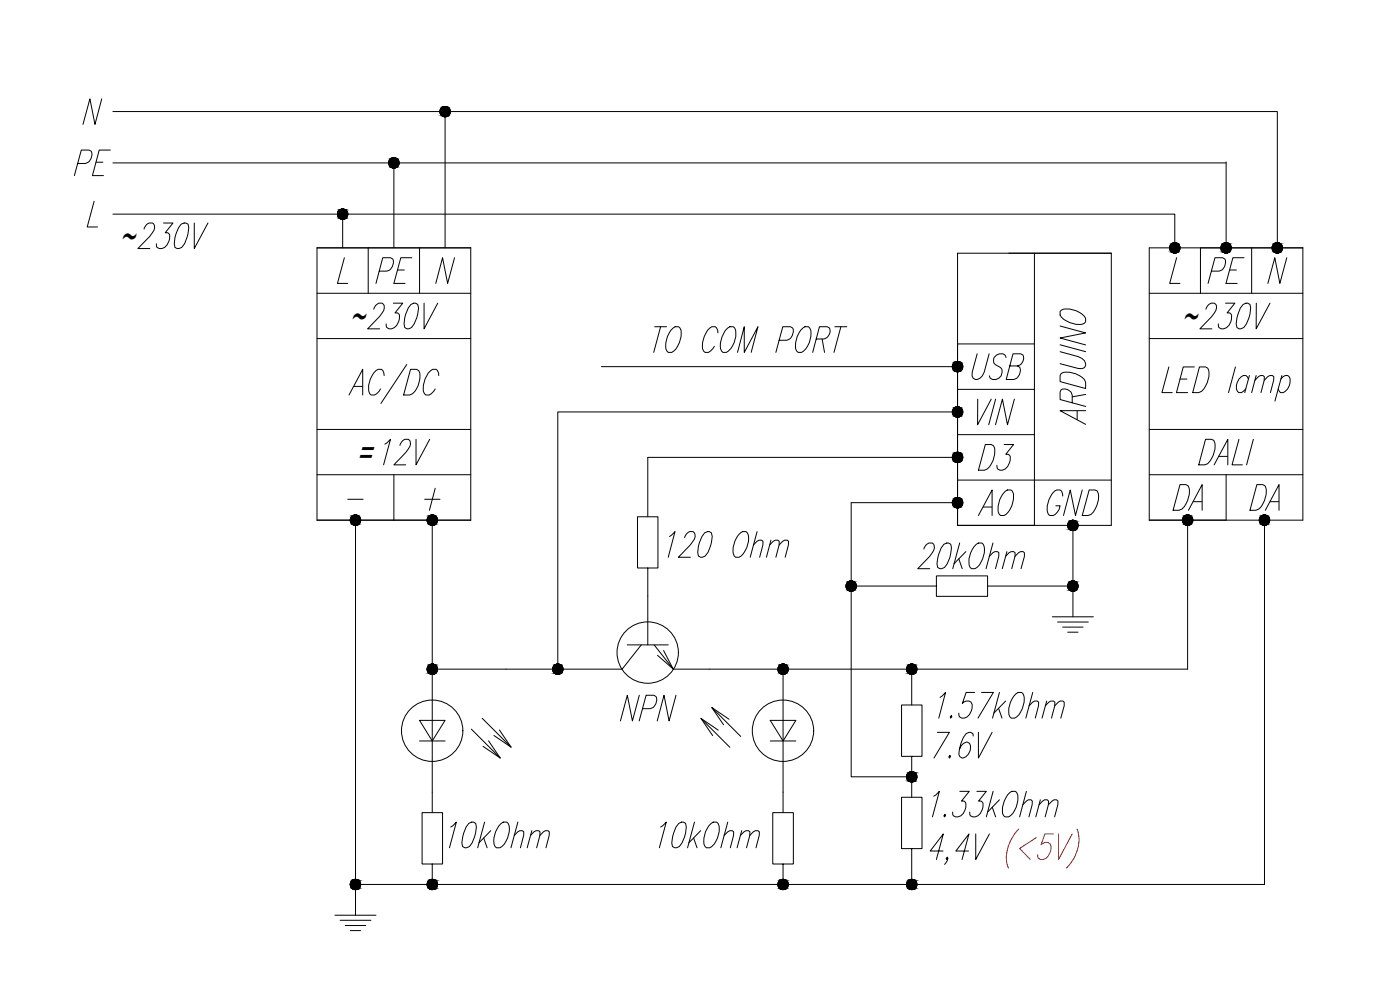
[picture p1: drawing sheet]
<svg xmlns="http://www.w3.org/2000/svg" width="420mm" height="297mm" viewBox="0 0 420 297" stroke-linecap="round" stroke-linejoin="round" font-family="sans-serif">
<defs><g id="words">
<g font-size="12.3">
<text x="21.5" y="53.6">PE</text>
<text x="40.6" y="75.5">230V</text>
<text x="111.8" y="86.1">PE</text>
<text x="361.6" y="86.1">PE</text>
<text x="109.4" y="99.5">230V</text>
<text x="359.1" y="99.5">230V</text>
<text x="195.4" y="106.5">TO COM PORT</text>
<text x="290.7" y="114.7">USB</text>
<text x="327" y="128.1" transform="rotate(-90 327 128.1)">ARDUINO</text>
<text x="114.3" y="140.4">12V</text>
<text x="358.8" y="140.4">DALI</text>
<text x="292.8" y="155.6">AO</text>
<text x="313.3" y="155.6">GND</text>
<text x="351" y="154.2">DA</text>
<text x="374.3" y="154.2">DA</text>
<text x="274.5" y="171.4">20kOhm</text>
<text x="185.2" y="217.3">NPN</text>
<text x="280.8" y="216.3">1.57kOhm</text>
<text x="279.4" y="228.2">7.6V</text>
<text x="134.1" y="255.4">10kOhm</text>
<text x="196.8" y="255.4">10kOhm</text>
</g>
<g font-size="11.9">
<text x="292.8" y="141.8">D3</text>
<text x="199.7" y="167.9">120 Ohm</text>
<text x="279" y="245.9">1.33kOhm</text>
</g>
<g font-size="11.1">
<text x="35.8" y="74.6">~</text>
<text x="104.7" y="98.7">~</text>
<text x="354.5" y="98.7">~</text>
<text x="107" y="139.5">=</text>
</g>
</g></defs>
<g fill="none" stroke="#000" stroke-width=".3">
<path d="M30.5 29.7l-2 7.6-1.5-7.6-2.1 7.6M33.9 33.5h349.4v40.9M133.6 33.5v40.9M33.9 48.9h334.1M118.2 48.9v25.5M368 48.6v25.8M28.3 60.4l-2.1 7.7h3.1M33.9 64.2h318.7v10.2M95.1 74.4h15.4v13.6M95.1 74.4h46.2v81.7h-46.2zM102.8 64.2v10.2M103.3 77.3l-2 7.7h3.1"/>
<path d="M136.4 77.3l-2.1 7.7-1.5-7.7-2 7.7M287.4 76h46.1v81.6h-46.1zM302.7 76h30.8M310.4 76v81.6M353.1 77.3l-2.1 7.7h3.1M360.3 74.4h30.7v81.7h-46.1v-81.7h15.4v13.6M386.2 77.3l-2.1 7.7-1.5-7.7-2.1 7.7M95.1 88h46.2M344.9 88h46.1M95.1 101.6h46.2M104.7 118.5l4.2-7.7v7.7M106.2 115.9h2.6"/>
<path d="M115.3 112.7l-.4-1.5a1.74 1.74 0 0 0-2.7 .7 6.3 6.3 0 0 0-1.2 6.2 1.78 1.78 0 0 0 2.8-.7l.4-.7M122.1 109.4l-7.8 11.7M123.2 110.8h1.8a2.28 2.28 0 0 1 1 2.9 5.8 5.8 0 0 1-3 4.8h-1.9zM131.7 112.7l-.1-.8-.7-1.1a2.65 2.65 0 0 0-2.8 1.9 6 6 0 0 0-.7 5.4l.4 .4a2.76 2.76 0 0 0 2.8-1.8M180.5 110h106.9M293.4 119.7v7.8l4.1-7.8M298.8 119.7l-2.1 7.8M304.4 119.7l-2 7.8-1.6-7.8-2 7.8M310.4 103.2h-23v13.6h23M344.9 101.6h46.1M350.8 110.1l-2.1 7.7h3.1M354.1 113.7h2.1"/>
<path d="M358.5 110.1h-3.4l-2 7.7h3.3M360 110.1h1.8a2.4 2.4 0 0 1 1 2.9 8.1 8.1 0 0 1-2.2 4.4l-.9 .4h-1.8zM370.8 110.1l-2.1 7.7M374.7 113.7l-.8-1a2.82 2.82 0 0 0-2.8 2.9v1.1l.7 1.1h.7l1.4-1.1M375 112.7l-1.4 5.1M376.6 114.1l1.7-1.4h.7l.4 .3v1.1l-1 3.7M377 112.7l-1.4 5.1M379.4 114.1l1.1-1.1 .6-.3h.8l.4 .3-.1 1.1-.9 3.7M384.4 113.7l1.3-1h.8a2.27 2.27 0 0 1 .5 2.9 2.7 2.7 0 0 1-2.7 2.2l-.7-1.1M384.7 112.7l-2.1 7.6M95.1 128.8h46.2M287.4 123.6h-120v77.2"/>
<path d="M287.4 137.2h-93v17.9M287.4 130.4h23M344.9 128.8h46.1M95.1 142.4h46.2M104.4 149.8h4.6M106.7 156.1v118.5M118.2 142.4v13.7M127.4 149.8h4.7M129.7 156.1v87.7M130.6 146.5l-1.7 6.6M287.4 150.8h-31.9v82.3h18.1M287.4 144h46.1"/>
<path d="M322 157.6v27.5M344.9 142.4h46.1M356.4 156.1v44.7h-154.3M368 142.4v13.7M379.5 156.1v109.3h-272.8M194.4 170.4h3.1v-15.3h-6.2v15.3h3.1v23.1M255.5 175.8h25.5M281 172.8h15.4v6.1h-15.4zM296.4 175.8h25.6M188.2 193.5h12.3M192.5 193.5l-5.8 7.3h-57M196.3 193.5l5.7 7.2"/>
<path d="M199.2 195.2l2.8 5.5-4.7-4.1M315.8 185.1h12.3M317.4 186.6h9.2M318.9 188.2h6.1M320.4 189.7h3.1M125.9 216.1h7.7l-3.9 6.2zM141.4 218.8l8.7 8.6M144.7 215.5l8.7 8.7M149.9 219l3.5 5.2-5.2-3.5M210.4 215.5l8.6 8.7M213.6 212.3l8.7 8.7M215.5 219.1l-5.1-3.6 3.5 5.2"/>
<path d="M218.8 215.8l-5.2-3.5 3.5 5.2M231.2 216.1h7.7l-3.9 6.2zM235 200.8v43M273.6 200.8v10.7M125.9 222.3h7.7M146.6 222.3l3.5 5.1-5.1-3.5M231.2 222.3h7.7M273.6 226.9h3.1v-15.4h-6.1v15.4h3v6.2M273.6 233.1v6.1M129.7 259.2h3.1v-15.4h-6.1v15.4h3v6.2M235 259.2h3.1v-15.4h-6.2v15.4h3.1v6.2M273.6 254.6h3.1v-15.4h-6.1v15.4h3v10.8"/>
<path d="M283 255.3h-3.8l3.9-5.1-2.1 7.7M284.5 257.5l-.4 .4-.2-.4 .4-.3a2.11 2.11 0 0 1-.8 2.2M290.7 255.3h-3.8l3.9-5.1-2.1 7.7M292.8 250.2v7.7l4.1-7.7M100.5 274.6h12.3M102.1 276.1h9.2M103.6 277.7h6.1M105.1 279.2h3.1"/>
<circle cx="133.6" cy="33.5" r="1.55"/>
<circle cx="118.2" cy="48.9" r="1.55"/>
<circle cx="102.8" cy="64.3" r="1.55"/>
<circle cx="352.5" cy="74.4" r="1.55"/>
<circle cx="383.3" cy="74.4" r="1.55"/>
<circle cx="287.4" cy="110" r="1.55"/>
<circle cx="287.4" cy="137.3" r="1.55"/>
<circle cx="287.4" cy="123.6" r="1.55"/>
<circle cx="106.7" cy="156.1" r="1.55"/>
<circle cx="129.7" cy="156.1" r="1.55"/>
<circle cx="287.4" cy="150.8" r="1.55"/>
<circle cx="255.4" cy="175.9" r="1.55"/>
<circle cx="322" cy="175.9" r="1.55"/>
<circle cx="194.4" cy="195.8" r="9.2"/>
<circle cx="129.7" cy="219.3" r="9.2"/>
<circle cx="129.7" cy="200.8" r="1.55"/>
<circle cx="167.4" cy="200.8" r="1.55"/>
<circle cx="235" cy="219.3" r="9.2"/>
<circle cx="235" cy="200.8" r="1.55"/>
<circle cx="273.6" cy="200.8" r="1.55"/>
<circle cx="273.6" cy="233.1" r="1.55"/>
<circle cx="106.7" cy="265.4" r="1.55"/>
<circle cx="129.7" cy="265.4" r="1.55"/>
<circle cx="235" cy="265.4" r="1.55"/>
<circle cx="273.6" cy="265.4" r="1.55"/>
</g>
<g fill="#000" stroke="#000" stroke-width=".3">
<path d="M133.2 35h.8zM133.4 31.9h.3zM117.9 50.4h.7zM118 47.4h.4zM102.5 65.7h.7zM102.6 62.7h.4zM352.2 75.9h.7zM352.4 72.8h.3zM383 75.9h.7zM383.1 72.8h.4zM287 138.7h.8zM287 125.1h.8z"/>
<path d="M287.2 135.7h.3zM287.2 122.1h.3zM106.4 157.6h.6zM106.4 154.5h.5zM129.4 157.6h.7zM129.5 154.5h.4zM287 152.3h.8zM287.2 149.3h.3zM255.1 177.4h.7zM255.2 174.3h.4zM321.7 177.4h.6zM321.7 174.3h.5z"/>
<path d="M129.5 199.2h.4zM167.2 199.2h.4zM234.8 199.2h.4zM273.4 199.2h.4zM129.4 202.3h.7zM167.1 202.3h.7zM234.7 202.3h.7zM273.3 202.3h.7zM273.3 234.6h.7zM273.4 231.5h.4zM106.4 266.9h.6zM106.4 263.8h.5z"/>
<path d="M129.4 266.9h.7zM129.5 263.8h.4zM234.7 266.9h.7zM234.8 263.8h.4zM273.3 266.9h.7zM273.4 263.8h.4z"/>
<path d="M133.2 35h.5zM133.4 35h.3z"/>
<path d="M133.4 31.9l.6 .1zM133.2 32h.8z"/>
<path d="M133.2 32h.9zM133.1 32h1z"/>
<path d="M133.1 32l1.1 .1zM133 32.1h1.2z"/>
<path d="M133.1 35h1zM133.1 35h.9z"/>
<path d="M133 32.1l1.3 .1zM132.8 32.2h1.5z"/>
<path d="M133 34.9h1.2zM133 34.9l1.1 .1z"/>
<path d="M132.8 32.2h1.7zM132.8 32.2h1.7z"/>
<path d="M132.8 34.8h1.5zM132.8 34.8l1.4 .1z"/>
<path d="M132.7 32.2l1.9 .1zM132.6 32.3h2z"/>
<path d="M132.7 34.7h1.8zM132.7 34.7l1.6 .1z"/>
<path d="M132.6 32.3l2.1 .1zM132.5 32.4h2.2z"/>
<path d="M132.6 34.7h2zM132.6 34.7h1.9z"/>
<path d="M132.5 32.4l2.3 .1zM132.5 32.4l2.3 .1h-2.4z"/>
<path d="M132.5 34.5h2.2zM132.5 34.5l2.1 .2z"/>
<path d="M132.4 32.5l2.5 .2zM132.4 32.5l2.5 .2h-2.6z"/>
<path d="M132.4 34.4h2.4zM132.4 34.4l2.3 .1z"/>
<path d="M132.3 32.7l2.6 .1zM132.3 32.7l2.6 .1h-2.7z"/>
<path d="M132.3 34.3h2.6zM132.3 34.3l2.5 .1z"/>
<path d="M132.2 32.8l2.8 .1zM132.2 32.8l2.8 .1z"/>
<path d="M132.2 34.2h2.7zM132.2 34.2l2.7 .1z"/>
<path d="M132.2 32.9l2.9 .1zM132.2 32.9l2.9 .1h-3z"/>
<path d="M132.2 34.1h2.8zM132.2 34.1l2.7 .1z"/>
<path d="M132.1 33l3 .2zM132.1 33l3 .2z"/>
<path d="M132.1 33.9h3zM132.1 33.9l2.9 .2z"/>
<path d="M132.1 33.2l3 .1v-.1zM132.1 33.2l3 .1h-3z"/>
<path d="M132.1 33.3l3 .2zM132.1 33.3l3 .2z"/>
<path d="M132.1 33.6l3 .2zM132.1 33.6l3 .2z"/>
<path d="M132.1 33.8l3 .1v-.1zM132.1 33.8l3 .1h-3z"/>
<path d="M132.1 33.5l3 .1v-.1zM132.1 33.5l3 .1h-3z"/>
<path d="M117.9 50.4h.5zM118 50.4h.4z"/>
<path d="M118 47.4h.6zM117.9 47.4h.7z"/>
<path d="M117.9 47.4h.8zM117.7 47.4h1z"/>
<path d="M117.7 47.4l1.1 .1zM117.6 47.5h1.2z"/>
<path d="M117.7 50.3h1zM117.7 50.3l.9 .1z"/>
<path d="M117.6 47.5h1.4zM117.4 47.5h1.6z"/>
<path d="M117.6 50.3h1.2zM117.6 50.3h1.1z"/>
<path d="M117.4 47.5l1.7 .1zM117.3 47.6h1.8z"/>
<path d="M117.4 50.2h1.6zM117.4 50.2l1.4 .1z"/>
<path d="M117.3 47.6l1.9 .1zM117.2 47.7h2z"/>
<path d="M117.3 50.1h1.8zM117.3 50.1l1.7 .1z"/>
<path d="M117.2 47.7l2.1 .1zM117.2 47.7l2.1 .1h-2.2z"/>
<path d="M117.2 50h2zM117.2 50l1.9 .1z"/>
<path d="M117.1 47.8l2.3 .1zM117 47.9h2.4z"/>
<path d="M117.1 49.9h2.2zM117.1 49.9l2.1 .1z"/>
<path d="M117 47.9l2.5 .1zM117 47.9l2.5 .1z"/>
<path d="M117 49.8h2.4zM117 49.8l2.3 .1z"/>
<path d="M116.9 48l2.7 .2zM116.9 48l2.7 .2h-2.7z"/>
<path d="M116.9 49.7h2.6zM116.9 49.7l2.5 .1z"/>
<path d="M116.9 48.2l2.7 .1zM116.9 48.2l2.7 .1h-2.8z"/>
<path d="M116.9 49.6h2.7zM116.9 49.6l2.6 .1z"/>
<path d="M116.8 48.3l2.9 .1zM116.8 48.3l2.9 .1z"/>
<path d="M116.8 49.4h2.8zM116.8 49.4l2.8 .2z"/>
<path d="M116.7 48.4l3 .2v-.2zM116.7 48.4l3 .2h-3z"/>
<path d="M116.7 49.3h3zM116.7 49.3l2.9 .1z"/>
<path d="M116.7 48.6l3 .1zM116.7 48.6l3 .1z"/>
<path d="M116.7 48.7l3 .2v-.2zM116.7 48.7l3 .2h-3z"/>
<path d="M116.7 48.9l3 .1zM116.7 48.9l3 .1z"/>
<path d="M116.7 49l3 .2v-.2zM116.7 49l3 .2h-3z"/>
<path d="M116.7 49.2h3zM116.7 49.2l3 .1z"/>
<path d="M102.5 65.7l.5 .1zM102.6 65.8h.4z"/>
<path d="M102.6 62.7l.6 .1zM102.5 62.8h.7z"/>
<path d="M102.5 62.8h.8zM102.3 62.8h1z"/>
<path d="M102.3 62.8l1.2 .1zM102.2 62.9h1.3z"/>
<path d="M102.3 65.7h1zM102.3 65.7h.9z"/>
<path d="M102.2 62.9h1.4zM102.1 62.9h1.5z"/>
<path d="M102.2 65.6h1.3zM102.2 65.6l1.1 .1z"/>
<path d="M102.1 62.9l1.6 .1zM102 63h1.7z"/>
<path d="M102.1 65.6h1.5zM102.1 65.6h1.4z"/>
<path d="M102 63l1.8 .1zM101.8 63.1h2z"/>
<path d="M102 65.5h1.7zM102 65.5l1.6 .1z"/>
<path d="M101.8 63.1l2.1 .1zM101.8 63.1l2.1 .1h-2.2z"/>
<path d="M101.8 65.4h2zM101.8 65.4l1.9 .1z"/>
<path d="M101.7 63.2l2.3 .1zM101.6 63.3h2.4z"/>
<path d="M101.7 65.3h2.2zM101.7 65.3l2.1 .1z"/>
<path d="M101.6 63.3l2.5 .1zM101.6 63.3l2.5 .1h-2.6z"/>
<path d="M101.6 65.2h2.4zM101.6 65.2l2.3 .1z"/>
<path d="M101.5 63.4l2.7 .1zM101.5 63.4l2.7 .1h-2.8z"/>
<path d="M101.5 65.1h2.6zM101.5 65.1l2.5 .1z"/>
<path d="M101.4 63.5l2.9 .2zM101.4 63.5l2.9 .2z"/>
<path d="M101.4 65h2.8zM101.4 65l2.7 .1z"/>
<path d="M101.4 63.7l2.9 .1v-.1zM101.4 63.7l2.9 .1h-2.9z"/>
<path d="M101.4 63.8l2.9 .2zM101.4 63.8l2.9 .2z"/>
<path d="M101.4 64.7l2.9 .1zM101.4 64.7l2.9 .1z"/>
<path d="M101.4 64.8l2.8 .2 .1-.2zM101.4 64.8l2.8 .2h-2.8z"/>
<path d="M101.3 64l3.1 .1zM101.3 64l3.1 .1z"/>
<path d="M101.3 64.5h3zM101.3 64.5l3 .2z"/>
<path d="M101.3 64.1l3.1 .1v-.1zM101.3 64.1l3.1 .1h-3.1z"/>
<path d="M101.3 64.2l3.1 .2zM101.3 64.2l3.1 .2z"/>
<path d="M101.3 64.4l3 .1 .1-.1zM101.3 64.4l3 .1h-3z"/>
<path d="M352.2 75.9h.5zM352.4 75.9h.3z"/>
<path d="M352.4 72.8l.5 .1zM352.2 72.9h.7z"/>
<path d="M352.2 72.9h.9zM352.1 72.9h1z"/>
<path d="M352.1 72.9l1.1 .1zM352 73h1.2z"/>
<path d="M352.1 75.8h1zM352.1 75.8l.8 .1z"/>
<path d="M352 73l1.3 .1zM351.8 73.1h1.5z"/>
<path d="M352 75.8h1.2zM352 75.8h1.1z"/>
<path d="M351.8 73.1h1.7zM351.8 73.1h1.7z"/>
<path d="M351.8 75.7h1.5zM351.8 75.7l1.4 .1z"/>
<path d="M351.7 73.1l1.9 .1zM351.6 73.2h2z"/>
<path d="M351.7 75.6h1.8zM351.7 75.6l1.6 .1z"/>
<path d="M351.6 73.2l2.1 .1zM351.5 73.3h2.2z"/>
<path d="M351.6 75.6h2zM351.6 75.6h1.9z"/>
<path d="M351.5 73.3l2.3 .1zM351.5 73.3l2.3 .1h-2.4z"/>
<path d="M351.5 75.4h2.2zM351.5 75.4l2.1 .2z"/>
<path d="M351.4 73.4l2.5 .2zM351.4 73.4l2.5 .2h-2.6z"/>
<path d="M351.4 75.3h2.4zM351.4 75.3l2.3 .1z"/>
<path d="M351.3 73.6l2.6 .1zM351.3 73.6l2.6 .1h-2.7z"/>
<path d="M351.3 75.2h2.6zM351.3 75.2l2.5 .1z"/>
<path d="M351.2 73.7l2.8 .1zM351.2 73.7l2.8 .1z"/>
<path d="M351.2 75.1h2.7zM351.2 75.1l2.7 .1z"/>
<path d="M351.2 73.8l2.8 .1zM351.2 73.8l2.8 .1h-2.9z"/>
<path d="M351.2 75h2.8zM351.2 75l2.7 .1z"/>
<path d="M351.1 73.9l3 .2zM351.1 73.9l3 .2z"/>
<path d="M351.1 74.8h2.9zM351.1 74.8l2.9 .2z"/>
<path d="M351.1 74.1l3 .1v-.1zM351.1 74.1l3 .1h-3.1z"/>
<path d="M351 74.2l3.1 .2zM351 74.2l3.1 .2z"/>
<path d="M351 74.5l3.1 .2zM351 74.5l3.1 .2z"/>
<path d="M351.1 74.7l2.9 .1 .1-.1zM351.1 74.7l2.9 .1h-2.9z"/>
<path d="M351 74.4l3.1 .1v-.1zM351 74.4l3.1 .1h-3.1z"/>
<path d="M383 75.9h.5zM383.1 75.9h.4z"/>
<path d="M383.1 72.8l.6 .1zM383 72.9h.7z"/>
<path d="M383 72.9h.8zM382.8 72.9h1z"/>
<path d="M382.8 72.9l1.2 .1zM382.7 73h1.3z"/>
<path d="M382.8 75.8h1zM382.8 75.8l.9 .1z"/>
<path d="M382.7 73l1.4 .1zM382.6 73.1h1.5z"/>
<path d="M382.7 75.8h1.3zM382.7 75.8h1.1z"/>
<path d="M382.6 73.1h1.6zM382.5 73.1h1.7z"/>
<path d="M382.6 75.7h1.5zM382.6 75.7l1.4 .1z"/>
<path d="M382.5 73.1l1.8 .1zM382.3 73.2h2z"/>
<path d="M382.5 75.6h1.7zM382.5 75.6l1.6 .1z"/>
<path d="M382.3 73.2l2.1 .1zM382.3 73.2l2.1 .1z"/>
<path d="M382.3 75.6h2zM382.3 75.6h1.9z"/>
<path d="M382.2 73.3l2.3 .1zM382.1 73.4h2.4z"/>
<path d="M382.2 75.4h2.2zM382.2 75.4l2.1 .2z"/>
<path d="M382.1 73.4l2.5 .2zM382.1 73.4l2.5 .2h-2.6z"/>
<path d="M382.1 75.3h2.4zM382.1 75.3l2.3 .1z"/>
<path d="M382 73.6l2.7 .1zM382 73.6l2.7 .1z"/>
<path d="M382 75.2h2.6zM382 75.2l2.5 .1z"/>
<path d="M382 73.7l2.8 .1zM382 73.7l2.8 .1h-2.9z"/>
<path d="M382 75.1h2.7zM382 75.1l2.6 .1z"/>
<path d="M381.9 73.8l2.9 .1zM381.9 73.8l2.9 .1z"/>
<path d="M381.9 75h2.9zM381.9 75l2.8 .1z"/>
<path d="M381.9 73.9l3 .2zM381.9 73.9l3 .2z"/>
<path d="M381.9 74.8h2.9zM381.9 74.8l2.9 .2z"/>
<path d="M381.8 74.1l3.1 .1v-.1zM381.8 74.1l3.1 .1h-3.1z"/>
<path d="M381.8 74.2l3.1 .2zM381.8 74.2l3.1 .2z"/>
<path d="M381.8 74.4l3.1 .1v-.1zM381.8 74.4l3.1 .1h-3.1z"/>
<path d="M381.8 74.5l3.1 .2zM381.8 74.5l3.1 .2z"/>
<path d="M381.8 74.7l3 .1 .1-.1zM381.8 74.7l3 .1h-2.9z"/>
<path d="M286.5 108.7l1.9 .1zM286.4 108.8h2z"/>
<path d="M286.4 108.8l2.1 .2zM286.4 108.8l2.1 .2h-2.2z"/>
<path d="M286.4 111.2h2zM286.4 111.2h1.9z"/>
<path d="M286.3 109h2.3zM286.3 109h2.3z"/>
<path d="M286.3 111.1h2.2zM286.3 111.1l2.1 .1z"/>
<path d="M286.2 109l2.5 .2zM286.2 109l2.5 .2h-2.6z"/>
<path d="M286.2 110.9h2.4zM286.2 110.9l2.3 .2z"/>
<path d="M286.1 109.2l2.6 .1zM286.1 109.2l2.6 .1h-2.7z"/>
<path d="M286.1 110.8h2.6zM286.1 110.8l2.5 .1z"/>
<path d="M286 109.3l2.8 .1zM286 109.3l2.8 .1z"/>
<path d="M286 110.7h2.7zM286 110.7l2.7 .1z"/>
<path d="M286 109.4l2.9 .2-.1-.2zM286 109.4l2.9 .2h-3z"/>
<path d="M286 110.6h2.8zM286 110.6l2.7 .1z"/>
<path d="M285.9 109.6l3 .1zM285.9 109.6l3 .1z"/>
<path d="M285.9 110.4h3zM285.9 110.4l2.9 .2z"/>
<path d="M285.9 109.7l3 .1zM285.9 109.7l3 .1z"/>
<path d="M285.8 109.8l3.1 .2v-.2zM285.8 109.8l3.1 .2h-3.1z"/>
<path d="M285.8 110.1l3.1 .2v-.2zM285.8 110.1l3.1 .2h-3z"/>
<path d="M285.9 110.3h3zM285.9 110.3l3 .1z"/>
<path d="M285.8 110h3.1zM285.8 110l3.1 .1z"/>
<path d="M287 138.7l.5 .1zM287.2 138.8h.3z"/>
<path d="M287 125.1h.5zM287.2 125.1h.3z"/>
<path d="M287.2 135.7h.6zM287 135.7h.8z"/>
<path d="M287.2 122.1h.6zM287 122.1h.8z"/>
<path d="M287 135.7l.9 .1zM286.9 135.8h1z"/>
<path d="M287 122.1l.9 .1zM286.9 122.2h1z"/>
<path d="M286.9 135.8h1.1zM286.7 135.8h1.3z"/>
<path d="M286.9 138.7h1zM286.9 138.7h.9z"/>
<path d="M286.9 122.2h1.1zM286.7 122.2h1.3z"/>
<path d="M286.9 125.1h1zM286.9 125.1h.9z"/>
<path d="M286.7 135.8l1.4 .1zM286.6 135.9h1.5z"/>
<path d="M286.7 138.6h1.3zM286.7 138.6l1.2 .1z"/>
<path d="M286.7 122.2l1.4 .1zM286.6 122.3h1.5z"/>
<path d="M286.7 125h1.3zM286.7 125l1.2 .1z"/>
<path d="M286.6 135.9l1.7 .1zM286.5 136h1.8z"/>
<path d="M286.6 138.5h1.5zM286.6 138.5l1.4 .1z"/>
<path d="M286.6 122.3l1.7 .1zM286.5 122.4h1.8z"/>
<path d="M286.6 125h1.5zM286.6 125h1.4z"/>
<path d="M286.5 136h1.9zM286.4 136h2z"/>
<path d="M286.5 138.5h1.8zM286.5 138.5h1.6z"/>
<path d="M286.5 122.4l1.9 .1zM286.4 122.5h2z"/>
<path d="M286.5 124.9h1.8zM286.5 124.9l1.6 .1z"/>
<path d="M286.4 136l2.1 .2zM286.4 136l2.1 .2h-2.2z"/>
<path d="M286.4 138.4h2zM286.4 138.4l1.9 .1z"/>
<path d="M286.4 122.5h2.1zM286.4 122.5h2.1z"/>
<path d="M286.4 124.8h2zM286.4 124.8l1.9 .1z"/>
<path d="M286.3 136.2l2.3 .1zM286.3 136.2l2.3 .1z"/>
<path d="M286.3 138.3h2.2zM286.3 138.3l2.1 .1z"/>
<path d="M286.3 122.5l2.3 .2zM286.3 122.5l2.3 .2h-2.4z"/>
<path d="M286.3 124.7h2.2zM286.3 124.7l2.1 .1z"/>
<path d="M286.2 136.3l2.5 .1zM286.2 136.3l2.5 .1h-2.6z"/>
<path d="M286.2 138.2h2.4zM286.2 138.2l2.3 .1z"/>
<path d="M286.2 122.7l2.5 .1zM286.2 122.7l2.5 .1h-2.6z"/>
<path d="M286.2 124.6h2.4zM286.2 124.6l2.3 .1z"/>
<path d="M286.1 136.4l2.6 .1zM286.1 136.4l2.6 .1h-2.7z"/>
<path d="M286.1 138.1h2.6zM286.1 138.1l2.5 .1z"/>
<path d="M286.1 122.8l2.6 .1zM286.1 122.8l2.6 .1h-2.7z"/>
<path d="M286.1 124.4h2.6zM286.1 124.4l2.5 .2z"/>
<path d="M286 136.5l2.8 .1zM286 136.5l2.8 .1z"/>
<path d="M286 138h2.7zM286 138l2.7 .1z"/>
<path d="M286 122.9l2.8 .1zM286 122.9l2.8 .1z"/>
<path d="M286 124.3h2.7zM286 124.3l2.7 .1z"/>
<path d="M286 136.6l2.9 .2-.1-.2zM286 136.6l2.9 .2h-3z"/>
<path d="M286 137.8l2.7 .2 .1-.2zM286 137.8l2.7 .2h-2.7z"/>
<path d="M286 123l2.9 .2zM286 123l2.9 .2h-3z"/>
<path d="M286 124.2h2.8zM286 124.2l2.7 .1z"/>
<path d="M285.9 136.8l3 .1zM285.9 136.8l3 .1z"/>
<path d="M285.9 137.7h3zM285.9 137.7l2.9 .1z"/>
<path d="M285.9 123.2l3 .1zM285.9 123.2l3 .1z"/>
<path d="M285.9 124.1h3zM285.9 124.1l2.9 .1z"/>
<path d="M285.9 136.9l3 .2zM285.9 136.9l3 .2z"/>
<path d="M285.8 137.1l3.1 .1v-.1zM285.8 137.1l3.1 .1h-3.1z"/>
<path d="M285.8 137.4l3.1 .1v-.1zM285.8 137.4l3.1 .1h-3z"/>
<path d="M285.9 137.5h3zM285.9 137.5l3 .2z"/>
<path d="M285.9 123.3l3 .2v-.2zM285.9 123.3l3 .2h-3.1z"/>
<path d="M285.8 123.5l3.1 .1zM285.8 123.5l3.1 .1z"/>
<path d="M285.8 123.8l3.1 .1zM285.8 123.8l3.1 .1z"/>
<path d="M285.9 123.9l3 .2v-.2zM285.9 123.9l3 .2h-3z"/>
<path d="M285.8 137.2h3.1zM285.8 137.2l3.1 .2z"/>
<path d="M285.8 123.6l3.1 .2v-.2zM285.8 123.6l3.1 .2h-3.1z"/>
<path d="M106.4 157.6h.5zM106.4 157.6h.5z"/>
<path d="M106.4 154.5h.6zM106.4 154.5h.6z"/>
<path d="M106.4 154.5l.8 .1zM106.2 154.6h1z"/>
<path d="M106.2 154.6l1.1 .1zM106.1 154.7h1.2z"/>
<path d="M106.2 157.5h1zM106.2 157.5l.8 .1z"/>
<path d="M106.1 154.7h1.3zM105.9 154.7h1.5z"/>
<path d="M106.1 157.5h1.2zM106.1 157.5h1.1z"/>
<path d="M105.9 154.7l1.7 .1zM105.8 154.8h1.8z"/>
<path d="M105.9 157.4h1.5zM105.9 157.4l1.4 .1z"/>
<path d="M105.8 154.8l1.9 .1zM105.7 154.9h2z"/>
<path d="M105.8 157.3h1.8zM105.8 157.3l1.6 .1z"/>
<path d="M105.7 154.9l2.1 .1zM105.7 154.9l2.1 .1h-2.2z"/>
<path d="M105.7 157.2h2zM105.7 157.2l1.9 .1z"/>
<path d="M105.6 155l2.3 .1zM105.5 155.1h2.4z"/>
<path d="M105.6 157.1h2.2zM105.6 157.1l2.1 .1z"/>
<path d="M105.5 155.1l2.5 .1zM105.5 155.1l2.5 .1h-2.6z"/>
<path d="M105.5 157h2.4zM105.5 157l2.3 .1z"/>
<path d="M105.4 155.2l2.6 .1zM105.4 155.2l2.6 .1h-2.7z"/>
<path d="M105.4 156.9h2.6zM105.4 156.9l2.5 .1z"/>
<path d="M105.3 155.3l2.8 .2zM105.3 155.3l2.8 .2z"/>
<path d="M105.3 156.7h2.7zM105.3 156.7l2.7 .2z"/>
<path d="M105.3 155.5l2.8 .1v-.1zM105.3 155.5l2.8 .1h-2.9z"/>
<path d="M105.3 156.6h2.8zM105.3 156.6l2.7 .1z"/>
<path d="M105.2 155.6l3 .2zM105.2 155.6l3 .2z"/>
<path d="M105.2 156.5h2.9zM105.2 156.5l2.9 .1z"/>
<path d="M105.2 155.8l3 .1zM105.2 155.8l3 .1z"/>
<path d="M105.2 156.4h3zM105.2 156.4l2.9 .1z"/>
<path d="M105.1 155.9l3.1 .2v-.2zM105.1 155.9l3.1 .2h-3.1z"/>
<path d="M105.1 156.1l3.1 .1zM105.1 156.1l3.1 .1z"/>
<path d="M105.1 156.2l3.1 .2v-.2zM105.1 156.2l3.1 .2h-3z"/>
<path d="M129.4 157.6h.5zM129.5 157.6h.4z"/>
<path d="M129.5 154.5h.6zM129.4 154.5h.7z"/>
<path d="M129.4 154.5l.8 .1zM129.3 154.6h.9z"/>
<path d="M129.3 154.6l1.1 .1zM129.1 154.7h1.3z"/>
<path d="M129.3 157.5h.9zM129.3 157.5l.8 .1z"/>
<path d="M129.1 154.7h1.4zM129 154.7h1.5z"/>
<path d="M129.1 157.5h1.3zM129.1 157.5h1.1z"/>
<path d="M129 154.7l1.7 .1zM129 154.7l1.7 .1z"/>
<path d="M129 157.4h1.5zM129 157.4l1.4 .1z"/>
<path d="M128.9 154.8l1.8 .1zM128.7 154.9h2z"/>
<path d="M128.9 157.3h1.8zM128.9 157.3l1.6 .1z"/>
<path d="M128.7 154.9l2.2 .1zM128.7 154.9l2.2 .1h-2.3z"/>
<path d="M128.7 157.2h2zM128.7 157.2l2 .1z"/>
<path d="M128.6 155l2.4 .1zM128.6 155l2.4 .1z"/>
<path d="M128.6 157.1h2.3zM128.6 157.1l2.1 .1z"/>
<path d="M128.5 155.1l2.5 .1zM128.5 155.1l2.5 .1h-2.5z"/>
<path d="M128.5 157h2.5zM128.5 157l2.4 .1z"/>
<path d="M128.5 155.2l2.6 .1zM128.5 155.2l2.6 .1h-2.7z"/>
<path d="M128.5 156.9h2.5zM128.5 156.9l2.5 .1z"/>
<path d="M128.4 155.3l2.8 .2zM128.4 155.3l2.8 .2z"/>
<path d="M128.4 156.7h2.7zM128.4 156.7l2.6 .2z"/>
<path d="M128.3 155.5l2.9 .1v-.1zM128.3 155.5l2.9 .1h-2.9z"/>
<path d="M128.3 156.6h2.9zM128.3 156.6l2.8 .1z"/>
<path d="M128.3 155.6l2.9 .2zM128.3 155.6l2.9 .2z"/>
<path d="M128.3 156.5h2.9zM128.3 156.5l2.9 .1z"/>
<path d="M128.2 155.8l3 .1zM128.2 155.8l3 .1z"/>
<path d="M128.2 155.9l3.1 .2-.1-.2zM128.2 155.9l3.1 .2h-3.1z"/>
<path d="M128.2 156.2l3 .2v-.2zM128.2 156.2l3 .2h-3z"/>
<path d="M128.2 156.4h3zM128.2 156.4l3 .1z"/>
<path d="M128.2 156.1h3.1zM128.2 156.1l3 .1z"/>
<path d="M287 152.3h.5zM287.2 152.3h.3z"/>
<path d="M287.2 149.3h.6zM287 149.3h.8z"/>
<path d="M287 149.3l.9 .1zM286.9 149.4h1z"/>
<path d="M286.9 149.4h1.1zM286.7 149.4h1.3z"/>
<path d="M286.9 152.3h1zM286.9 152.3h.9z"/>
<path d="M286.7 149.4l1.4 .1zM286.6 149.5h1.5z"/>
<path d="M286.7 152.3h1.3zM286.7 152.3h1.2z"/>
<path d="M286.6 149.5l1.7 .1zM286.5 149.6h1.8z"/>
<path d="M286.6 152.2h1.5zM286.6 152.2l1.4 .1z"/>
<path d="M286.5 149.6l1.9 .1zM286.4 149.7h2z"/>
<path d="M286.5 152.1h1.8zM286.5 152.1l1.6 .1z"/>
<path d="M286.4 149.7l2.1 .1zM286.4 149.7l2.1 .1z"/>
<path d="M286.4 152h2zM286.4 152l1.9 .1z"/>
<path d="M286.3 149.8l2.3 .1zM286.3 149.8l2.3 .1h-2.4z"/>
<path d="M286.3 151.9h2.2zM286.3 151.9l2.1 .1z"/>
<path d="M286.2 149.9l2.5 .1zM286.2 149.9l2.5 .1h-2.6z"/>
<path d="M286.2 151.8h2.4zM286.2 151.8l2.3 .1z"/>
<path d="M286.1 150l2.6 .1zM286.1 150l2.6 .1h-2.7z"/>
<path d="M286.1 151.7h2.6zM286.1 151.7l2.5 .1z"/>
<path d="M286 150.1l2.8 .2zM286 150.1l2.8 .2z"/>
<path d="M286 151.5h2.7zM286 151.5l2.7 .2z"/>
<path d="M286 150.3l2.9 .1zM286 150.3l2.9 .1h-3z"/>
<path d="M286 151.4h2.8zM286 151.4l2.7 .1z"/>
<path d="M285.9 150.4l3 .2v-.2zM285.9 150.4l3 .2h-3z"/>
<path d="M285.9 151.3h3zM285.9 151.3l2.9 .1z"/>
<path d="M285.9 150.6l3 .1zM285.9 150.6l3 .1z"/>
<path d="M285.8 150.7l3.1 .1zM285.8 150.7l3.1 .1z"/>
<path d="M285.8 151l3.1 .1zM285.8 151l3.1 .1z"/>
<path d="M285.9 151.1l3 .2v-.2zM285.9 151.1l3 .2h-3z"/>
<path d="M285.8 150.8l3.1 .2v-.2zM285.8 150.8l3.1 .2h-3.1z"/>
<path d="M255.1 177.4h.5zM255.2 177.4h.4z"/>
<path d="M255.2 174.3l.6 .1zM255.1 174.4h.7z"/>
<path d="M255.1 174.4h.8zM254.9 174.4h1z"/>
<path d="M254.9 174.4h1.2zM254.8 174.4h1.3z"/>
<path d="M254.9 177.3h1zM254.9 177.3l.9 .1z"/>
<path d="M254.8 174.4l1.4 .1zM254.7 174.5h1.5z"/>
<path d="M254.8 177.2h1.3zM254.8 177.2l1.1 .1z"/>
<path d="M254.7 174.5l1.6 .1zM254.6 174.6h1.7z"/>
<path d="M254.7 177.2h1.5zM254.7 177.2h1.4z"/>
<path d="M254.6 174.6l1.9 .1zM254.4 174.7h2.1z"/>
<path d="M254.6 177.1h1.7zM254.6 177.1l1.6 .1z"/>
<path d="M254.4 174.7l2.2 .1zM254.4 174.7l2.2 .1z"/>
<path d="M254.4 177h2.1zM254.4 177l1.9 .1z"/>
<path d="M254.4 174.8l2.2 .1zM254.4 174.8l2.2 .1h-2.3z"/>
<path d="M254.4 176.9h2.2zM254.4 176.9l2.1 .1z"/>
<path d="M254.3 174.9l2.5 .1zM254.3 174.9l2.5 .1h-2.6z"/>
<path d="M254.3 176.8h2.3zM254.3 176.8l2.3 .1z"/>
<path d="M254.2 175l2.6 .2zM254.2 175l2.6 .2h-2.7z"/>
<path d="M254.2 176.7h2.6zM254.2 176.7l2.4 .1z"/>
<path d="M254.1 175.2l2.8 .1zM254.1 175.2l2.8 .1z"/>
<path d="M254.1 176.6h2.7zM254.1 176.6l2.7 .1z"/>
<path d="M254.1 175.3l2.8 .1zM254.1 175.3l2.8 .1h-2.9z"/>
<path d="M254.1 176.4h2.8zM254.1 176.4l2.7 .2z"/>
<path d="M254 175.4l3 .1zM254 175.4l3 .1z"/>
<path d="M254 176.3h2.9zM254 176.3l2.9 .1z"/>
<path d="M254 175.5l3 .2v-.2zM254 175.5l3 .2h-3.1z"/>
<path d="M253.9 175.7l3.1 .1zM253.9 175.7l3.1 .1z"/>
<path d="M253.9 175.8l3.1 .2v-.2zM253.9 175.8l3.1 .2h-3.1z"/>
<path d="M253.9 176l3.1 .1zM253.9 176l3.1 .1z"/>
<path d="M254 176.1l2.9 .2 .1-.2zM254 176.1l2.9 .2h-2.9z"/>
<path d="M321.7 177.4h.5zM321.7 177.4h.5z"/>
<path d="M321.7 174.3l.6 .1zM321.7 174.4h.6z"/>
<path d="M321.7 174.4h.8zM321.5 174.4h1z"/>
<path d="M321.5 174.4h1.1zM321.4 174.4h1.2z"/>
<path d="M321.5 177.3h1zM321.5 177.3l.8 .1z"/>
<path d="M321.4 174.4l1.3 .1zM321.2 174.5h1.5z"/>
<path d="M321.4 177.2h1.2zM321.4 177.2l1.1 .1z"/>
<path d="M321.2 174.5l1.7 .1zM321.1 174.6h1.8z"/>
<path d="M321.2 177.2h1.5zM321.2 177.2h1.4z"/>
<path d="M321.1 174.6l1.9 .1zM321 174.7h2z"/>
<path d="M321.1 177.1h1.8zM321.1 177.1l1.6 .1z"/>
<path d="M321 174.7l2.1 .1zM320.9 174.8h2.2z"/>
<path d="M321 177h2zM321 177l1.9 .1z"/>
<path d="M320.9 174.8l2.3 .1zM320.9 174.8l2.3 .1h-2.4z"/>
<path d="M320.9 176.9h2.2zM320.9 176.9l2.1 .1z"/>
<path d="M320.8 174.9l2.5 .1zM320.8 174.9l2.5 .1h-2.6z"/>
<path d="M320.8 176.8h2.4zM320.8 176.8l2.3 .1z"/>
<path d="M320.7 175l2.7 .2zM320.7 175l2.7 .2h-2.8z"/>
<path d="M320.7 176.7h2.6zM320.7 176.7l2.5 .1z"/>
<path d="M320.6 175.2l2.8 .1zM320.6 175.2l2.8 .1z"/>
<path d="M320.6 176.6h2.8zM320.6 176.6l2.7 .1z"/>
<path d="M320.6 175.3l2.8 .1zM320.6 175.3l2.8 .1z"/>
<path d="M320.6 176.4h2.8zM320.6 176.4l2.8 .2z"/>
<path d="M320.5 175.4l3 .1zM320.5 175.4l3 .1z"/>
<path d="M320.5 176.3h2.9zM320.5 176.3l2.9 .1z"/>
<path d="M320.5 175.5l3 .2v-.2zM320.5 175.5l3 .2h-3.1z"/>
<path d="M320.5 176.1l2.9 .2 .1-.2zM320.5 176.1l2.9 .2h-2.9z"/>
<path d="M320.4 175.7l3.1 .1zM320.4 175.7l3.1 .1z"/>
<path d="M320.4 175.8l3.1 .2v-.2zM320.4 175.8l3.1 .2h-3.1z"/>
<path d="M320.4 176h3.1zM320.4 176l3.1 .1z"/>
<path d="M129.5 199.2l.6 .1zM129.4 199.3h.7z"/>
<path d="M129.4 199.3h.8zM129.3 199.3h.9z"/>
<path d="M129.3 199.3l1.1 .1zM129.1 199.4h1.3z"/>
<path d="M129.1 199.4l1.4 .1zM129 199.5h1.5z"/>
<path d="M129 199.5h1.7zM129 199.5h1.7z"/>
<path d="M128.9 199.5l1.8 .1zM128.7 199.6h2z"/>
<path d="M128.7 199.6l2.2 .1zM128.6 199.7h2.3z"/>
<path d="M128.6 199.7l2.4 .1zM128.6 199.7l2.4 .1h-2.5z"/>
<path d="M128.5 199.8l2.5 .2zM128.5 199.8l2.5 .2h-2.5z"/>
<path d="M128.5 200l2.6 .1zM128.5 200l2.6 .1h-2.7z"/>
<path d="M167.2 199.2l.6 .1zM167.1 199.3h.7z"/>
<path d="M167.1 199.3h.8zM166.9 199.3h1z"/>
<path d="M166.9 199.3l1.1 .1zM166.8 199.4h1.2z"/>
<path d="M166.8 199.4l1.4 .1zM166.6 199.5h1.6z"/>
<path d="M166.6 199.5h1.7zM166.5 199.5h1.8z"/>
<path d="M166.5 199.5l1.9 .1zM166.4 199.6h2z"/>
<path d="M166.4 199.6l2.1 .1zM166.4 199.6l2.1 .1z"/>
<path d="M166.3 199.7l2.3 .1zM166.3 199.7l2.3 .1h-2.4z"/>
<path d="M166.2 199.8l2.5 .2zM166.2 199.8l2.5 .2h-2.6z"/>
<path d="M166.1 200l2.7 .1zM166.1 200l2.7 .1h-2.8z"/>
<path d="M234.8 199.2l.6 .1zM234.7 199.3h.7z"/>
<path d="M234.7 199.3h.8zM234.5 199.3h1z"/>
<path d="M234.5 199.3l1.1 .1zM234.4 199.4h1.2z"/>
<path d="M234.4 199.4l1.4 .1zM234.2 199.5h1.6z"/>
<path d="M234.2 199.5h1.7zM234.1 199.5h1.8z"/>
<path d="M234.1 199.5l1.9 .1zM234 199.6h2z"/>
<path d="M234 199.6l2.1 .1zM234 199.6l2.1 .1z"/>
<path d="M233.9 199.7l2.3 .1zM233.9 199.7l2.3 .1h-2.4z"/>
<path d="M233.8 199.8l2.5 .2zM233.8 199.8l2.5 .2h-2.6z"/>
<path d="M233.7 200l2.7 .1zM233.7 200l2.7 .1h-2.7z"/>
<path d="M273.4 199.2l.6 .1zM273.3 199.3h.7z"/>
<path d="M273.3 199.3h.8zM273.1 199.3h1z"/>
<path d="M273.1 199.3l1.2 .1zM273 199.4h1.3z"/>
<path d="M273 199.4l1.4 .1zM272.9 199.5h1.5z"/>
<path d="M272.9 199.5h1.6zM272.9 199.5h1.6z"/>
<path d="M272.8 199.5l1.8 .1zM272.6 199.6h2z"/>
<path d="M272.6 199.6l2.2 .1zM272.5 199.7h2.3z"/>
<path d="M272.5 199.7l2.3 .1zM272.5 199.7l2.3 .1h-2.4z"/>
<path d="M272.4 199.8l2.5 .2zM272.4 199.8l2.5 .2h-2.6z"/>
<path d="M272.3 200l2.7 .1zM272.3 200l2.7 .1h-2.7z"/>
<path d="M129.4 202.3h.5zM129.5 202.3h.4z"/>
<path d="M129.3 202.3h.9zM129.3 202.3h.8z"/>
<path d="M129.1 202.2h1.3zM129.1 202.2l1.1 .1z"/>
<path d="M129 202.1h1.5zM129 202.1l1.4 .1z"/>
<path d="M128.9 202h1.8zM128.9 202l1.6 .1z"/>
<path d="M128.7 202h2zM128.7 202h2z"/>
<path d="M128.6 201.8h2.3zM128.6 201.8l2.1 .2z"/>
<path d="M128.5 201.7h2.5zM128.5 201.7l2.4 .1z"/>
<path d="M128.5 201.6h2.5zM128.5 201.6l2.5 .1z"/>
<path d="M128.4 200.1l2.8 .1zM128.4 200.1l2.8 .1z"/>
<path d="M128.4 201.5h2.7zM128.4 201.5l2.6 .1z"/>
<path d="M128.3 200.2l2.9 .1zM128.3 200.2l2.9 .1z"/>
<path d="M128.3 201.4h2.9zM128.3 201.4l2.8 .1z"/>
<path d="M128.3 200.3l2.9 .2zM128.3 200.3l2.9 .2z"/>
<path d="M128.3 201.2l2.9 .2v-.2zM128.3 201.2l2.9 .2h-2.9z"/>
<path d="M128.2 200.5l3 .1v-.1zM128.2 200.5l3 .1h-3z"/>
<path d="M128.2 200.6l3.1 .2zM128.2 200.6l3.1 .2z"/>
<path d="M128.2 200.9l3 .2zM128.2 200.9l3 .2z"/>
<path d="M128.2 201.1h3zM128.2 201.1l3 .1z"/>
<path d="M128.2 200.8l3 .1 .1-.1zM128.2 200.8l3 .1h-3z"/>
<path d="M167.1 202.3h.5zM167.2 202.3h.4z"/>
<path d="M166.9 202.3h1zM166.9 202.3h.9z"/>
<path d="M166.8 202.2h1.2zM166.8 202.2l1.1 .1z"/>
<path d="M166.6 202.1h1.6zM166.6 202.1l1.4 .1z"/>
<path d="M166.5 202h1.8zM166.5 202l1.7 .1z"/>
<path d="M166.4 202h2zM166.4 202h1.9z"/>
<path d="M166.3 201.8h2.2zM166.3 201.8l2.1 .2z"/>
<path d="M166.2 201.7h2.4zM166.2 201.7l2.3 .1z"/>
<path d="M166.1 201.6h2.6zM166.1 201.6l2.5 .1z"/>
<path d="M166 200.1l2.8 .1zM166 200.1l2.8 .1z"/>
<path d="M166 201.5h2.8zM166 201.5l2.7 .1z"/>
<path d="M166 200.2l2.9 .1zM166 200.2l2.9 .1h-3z"/>
<path d="M166 201.4h2.8zM166 201.4l2.8 .1z"/>
<path d="M165.9 200.3l3 .2zM165.9 200.3l3 .2z"/>
<path d="M165.9 201.2l2.9 .2 .1-.2zM165.9 201.2l2.9 .2h-2.8z"/>
<path d="M165.9 200.5l3 .1v-.1zM165.9 200.5l3 .1h-3z"/>
<path d="M165.9 200.6l3.1 .2zM165.9 200.6l3.1 .2z"/>
<path d="M165.9 200.9l3 .2zM165.9 200.9l3 .2z"/>
<path d="M165.9 201.1h3zM165.9 201.1l3 .1z"/>
<path d="M165.9 200.8l3 .1 .1-.1zM165.9 200.8l3 .1h-3z"/>
<path d="M234.7 202.3h.5zM234.8 202.3h.4z"/>
<path d="M234.5 202.3h1zM234.5 202.3h.9z"/>
<path d="M234.4 202.2h1.2zM234.4 202.2l1.1 .1z"/>
<path d="M234.2 202.1h1.6zM234.2 202.1l1.4 .1z"/>
<path d="M234.1 202h1.8zM234.1 202l1.7 .1z"/>
<path d="M234 202h2zM234 202h1.9z"/>
<path d="M233.9 201.8h2.2zM233.9 201.8l2.1 .2z"/>
<path d="M233.8 201.7h2.4zM233.8 201.7l2.3 .1z"/>
<path d="M233.7 201.6h2.6zM233.7 201.6l2.5 .1z"/>
<path d="M233.7 200.1l2.7 .1zM233.7 200.1l2.7 .1z"/>
<path d="M233.7 201.5h2.7zM233.7 201.5l2.6 .1z"/>
<path d="M233.6 200.2l2.9 .1zM233.6 200.2l2.9 .1h-3z"/>
<path d="M233.6 201.4h2.8zM233.6 201.4l2.8 .1z"/>
<path d="M233.5 200.3l3 .2zM233.5 200.3l3 .2z"/>
<path d="M233.5 201.2l2.9 .2 .1-.2zM233.5 201.2l2.9 .2h-2.8z"/>
<path d="M233.5 200.5l3 .1v-.1zM233.5 200.5l3 .1h-3z"/>
<path d="M233.5 200.6l3 .2zM233.5 200.6l3 .2z"/>
<path d="M233.5 200.8l3 .1v-.1zM233.5 200.8l3 .1h-3z"/>
<path d="M233.5 200.9l3 .2zM233.5 200.9l3 .2z"/>
<path d="M233.5 201.1h3zM233.5 201.1l3 .1z"/>
<path d="M273.3 202.3h.5zM273.4 202.3h.4z"/>
<path d="M273.1 202.3h1zM273.1 202.3h.9z"/>
<path d="M273 202.2h1.3zM273 202.2l1.1 .1z"/>
<path d="M272.9 202.1h1.5zM272.9 202.1l1.4 .1z"/>
<path d="M272.8 202h1.7zM272.8 202l1.6 .1z"/>
<path d="M272.6 202h2zM272.6 202h1.9z"/>
<path d="M272.5 201.8h2.3zM272.5 201.8l2.1 .2z"/>
<path d="M272.4 201.7h2.4zM272.4 201.7l2.4 .1z"/>
<path d="M272.3 201.6h2.6zM272.3 201.6l2.5 .1z"/>
<path d="M272.3 200.1l2.8 .1zM272.3 200.1l2.8 .1z"/>
<path d="M272.3 201.5h2.7zM272.3 201.5l2.6 .1z"/>
<path d="M272.2 200.2l2.9 .1zM272.2 200.2l2.9 .1z"/>
<path d="M272.2 201.4h2.9zM272.2 201.4l2.8 .1z"/>
<path d="M272.2 200.3l2.9 .2zM272.2 200.3l2.9 .2z"/>
<path d="M272.2 201.2l2.9 .2v-.2zM272.2 201.2l2.9 .2h-2.9z"/>
<path d="M272.1 200.5l3 .1v-.1zM272.1 200.5l3 .1h-3z"/>
<path d="M272.1 200.6l3.1 .2zM272.1 200.6l3.1 .2z"/>
<path d="M272.1 200.9l3 .2zM272.1 200.9l3 .2z"/>
<path d="M272.1 201.1h3zM272.1 201.1l3 .1z"/>
<path d="M272.1 200.8l3 .1 .1-.1zM272.1 200.8l3 .1h-3z"/>
<path d="M273.3 234.6h.5zM273.4 234.6h.4z"/>
<path d="M273.4 231.5l.6 .1zM273.3 231.6h.7z"/>
<path d="M273.3 231.6h.8zM273.1 231.6h1z"/>
<path d="M273.1 231.6l1.2 .1zM273 231.7h1.3z"/>
<path d="M273.1 234.5h1zM273.1 234.5l.9 .1z"/>
<path d="M273 231.7l1.4 .1zM272.9 231.8h1.5z"/>
<path d="M273 234.5h1.3zM273 234.5h1.1z"/>
<path d="M272.9 231.8h1.6zM272.8 231.8h1.7z"/>
<path d="M272.9 234.4h1.5zM272.9 234.4l1.4 .1z"/>
<path d="M272.8 231.8l1.8 .1zM272.6 231.9h2z"/>
<path d="M272.8 234.3h1.7zM272.8 234.3l1.6 .1z"/>
<path d="M272.6 231.9l2.2 .1zM272.5 232h2.3z"/>
<path d="M272.6 234.3h2zM272.6 234.3h1.9z"/>
<path d="M272.5 232l2.3 .1zM272.5 232l2.3 .1h-2.4z"/>
<path d="M272.5 234.1h2.3zM272.5 234.1l2.1 .2z"/>
<path d="M272.4 232.1l2.5 .1zM272.4 232.1l2.5 .1z"/>
<path d="M272.4 234h2.4zM272.4 234l2.4 .1z"/>
<path d="M272.3 232.2l2.7 .2zM272.3 232.2l2.7 .2h-2.7z"/>
<path d="M272.3 233.9h2.6zM272.3 233.9l2.5 .1z"/>
<path d="M272.3 232.4l2.8 .1-.1-.1zM272.3 232.4l2.8 .1h-2.9z"/>
<path d="M272.3 233.8h2.7zM272.3 233.8l2.6 .1z"/>
<path d="M272.2 232.5l2.9 .1zM272.2 232.5l2.9 .1z"/>
<path d="M272.2 233.7h2.9zM272.2 233.7l2.8 .1z"/>
<path d="M272.2 232.6l2.9 .2zM272.2 232.6l2.9 .2z"/>
<path d="M272.2 233.5l2.9 .2v-.2zM272.2 233.5l2.9 .2h-2.9z"/>
<path d="M272.1 232.8l3 .1v-.1zM272.1 232.8l3 .1h-3z"/>
<path d="M272.1 232.9l3.1 .2zM272.1 232.9l3.1 .2z"/>
<path d="M272.1 233.2l3 .2zM272.1 233.2l3 .2z"/>
<path d="M272.1 233.4h3zM272.1 233.4l3 .1z"/>
<path d="M272.1 233.1l3 .1 .1-.1zM272.1 233.1l3 .1h-3z"/>
<path d="M106.4 266.9h.5zM106.4 266.9h.5z"/>
<path d="M106.4 263.8l.6 .1zM106.4 263.9h.6z"/>
<path d="M106.4 263.9h.8zM106.2 263.9h1z"/>
<path d="M106.2 263.9l1.1 .1zM106.1 264h1.2z"/>
<path d="M106.2 266.8h1zM106.2 266.8l.8 .1z"/>
<path d="M106.1 264l1.3 .1zM105.9 264.1h1.5z"/>
<path d="M106.1 266.8h1.2zM106.1 266.8h1.1z"/>
<path d="M105.9 264.1h1.7zM105.8 264.1h1.8z"/>
<path d="M105.9 266.7h1.5zM105.9 266.7l1.4 .1z"/>
<path d="M105.8 264.1l1.9 .1zM105.8 264.1l1.9 .1h-2z"/>
<path d="M105.8 266.6h1.8zM105.8 266.6l1.6 .1z"/>
<path d="M105.7 264.2l2.1 .1zM105.7 264.2l2.1 .1z"/>
<path d="M105.7 266.5h2zM105.7 266.5l1.9 .1z"/>
<path d="M105.6 264.3l2.3 .1zM105.5 264.4h2.4z"/>
<path d="M105.6 266.4h2.2zM105.6 266.4l2.1 .1z"/>
<path d="M105.5 264.4l2.5 .1zM105.5 264.4l2.5 .1z"/>
<path d="M105.5 266.3h2.4zM105.5 266.3l2.3 .1z"/>
<path d="M105.4 264.5l2.6 .2zM105.4 264.5l2.6 .2h-2.7z"/>
<path d="M105.4 266.2h2.6zM105.4 266.2l2.5 .1z"/>
<path d="M105.3 264.7l2.8 .1zM105.3 264.7l2.8 .1z"/>
<path d="M105.3 266.1h2.7zM105.3 266.1l2.7 .1z"/>
<path d="M105.3 264.8l2.8 .2v-.2zM105.3 264.8l2.8 .2h-2.9z"/>
<path d="M105.3 265.9l2.7 .2 .1-.2zM105.3 265.9l2.7 .2h-2.7z"/>
<path d="M105.2 265l3 .1zM105.2 265l3 .1z"/>
<path d="M105.2 265.8h2.9zM105.2 265.8l2.9 .1z"/>
<path d="M105.2 265.1l3 .1v-.1zM105.2 265.1l3 .1h-3.1z"/>
<path d="M105.2 265.7h3zM105.2 265.7l2.9 .1z"/>
<path d="M105.1 265.2l3.1 .2zM105.1 265.2l3.1 .2z"/>
<path d="M105.1 265.4l3.1 .1zM105.1 265.4l3.1 .1z"/>
<path d="M105.1 265.5l3.1 .2v-.2zM105.1 265.5l3.1 .2h-3z"/>
<path d="M129.4 266.9h.5zM129.5 266.9h.4z"/>
<path d="M129.5 263.8l.6 .1zM129.4 263.9h.7z"/>
<path d="M129.4 263.9h.8zM129.3 263.9h.9z"/>
<path d="M129.3 263.9l1.1 .1zM129.1 264h1.3z"/>
<path d="M129.3 266.8h.9zM129.3 266.8l.8 .1z"/>
<path d="M129.1 264l1.4 .1zM129 264.1h1.5z"/>
<path d="M129.1 266.8h1.3zM129.1 266.8h1.1z"/>
<path d="M129 264.1h1.7zM128.9 264.1h1.8z"/>
<path d="M129 266.7h1.5zM129 266.7l1.4 .1z"/>
<path d="M128.9 264.1l1.8 .1zM128.9 264.1l1.8 .1h-2z"/>
<path d="M128.9 266.6h1.8zM128.9 266.6l1.6 .1z"/>
<path d="M128.7 264.2l2.2 .1zM128.6 264.3h2.3z"/>
<path d="M128.7 266.5h2zM128.7 266.5l2 .1z"/>
<path d="M128.6 264.3l2.4 .1zM128.6 264.3l2.4 .1h-2.5z"/>
<path d="M128.6 266.4h2.3zM128.6 266.4l2.1 .1z"/>
<path d="M128.5 264.4l2.5 .1zM128.5 264.4l2.5 .1z"/>
<path d="M128.5 266.3h2.5zM128.5 266.3l2.4 .1z"/>
<path d="M128.5 264.5l2.6 .2zM128.5 264.5l2.6 .2h-2.7z"/>
<path d="M128.5 266.2h2.5zM128.5 266.2l2.5 .1z"/>
<path d="M128.4 264.7l2.8 .1zM128.4 264.7l2.8 .1z"/>
<path d="M128.4 266.1h2.7zM128.4 266.1l2.6 .1z"/>
<path d="M128.3 264.8l2.9 .2v-.2zM128.3 264.8l2.9 .2h-2.9z"/>
<path d="M128.3 265.9l2.8 .2 .1-.2zM128.3 265.9l2.8 .2h-2.7z"/>
<path d="M128.3 265l2.9 .1zM128.3 265l2.9 .1z"/>
<path d="M128.3 265.8h2.9zM128.3 265.8l2.9 .1z"/>
<path d="M128.2 265.1l3 .1v-.1zM128.2 265.1l3 .1h-3z"/>
<path d="M128.2 265.2l3.1 .2zM128.2 265.2l3.1 .2z"/>
<path d="M128.2 265.5l3 .2v-.2zM128.2 265.5l3 .2h-3z"/>
<path d="M128.2 265.7h3zM128.2 265.7l3 .1z"/>
<path d="M128.2 265.4h3.1zM128.2 265.4l3 .1z"/>
<path d="M234.7 266.9h.5zM234.8 266.9h.4z"/>
<path d="M234.8 263.8l.6 .1zM234.7 263.9h.7z"/>
<path d="M234.7 263.9h.8zM234.5 263.9h1z"/>
<path d="M234.5 263.9l1.1 .1zM234.4 264h1.2z"/>
<path d="M234.5 266.8h1zM234.5 266.8l.9 .1z"/>
<path d="M234.4 264l1.4 .1zM234.2 264.1h1.6z"/>
<path d="M234.4 266.8h1.2zM234.4 266.8h1.1z"/>
<path d="M234.2 264.1h1.7zM234.1 264.1h1.8z"/>
<path d="M234.2 266.7h1.6zM234.2 266.7l1.4 .1z"/>
<path d="M234.1 264.1l1.9 .1zM234.1 264.1l1.9 .1h-2z"/>
<path d="M234.1 266.6h1.8zM234.1 266.6l1.7 .1z"/>
<path d="M234 264.2l2.1 .1zM234 264.2l2.1 .1z"/>
<path d="M234 266.5h2zM234 266.5l1.9 .1z"/>
<path d="M233.9 264.3l2.3 .1zM233.9 264.3l2.3 .1h-2.4z"/>
<path d="M233.9 266.4h2.2zM233.9 266.4l2.1 .1z"/>
<path d="M233.8 264.4l2.5 .1zM233.8 264.4l2.5 .1z"/>
<path d="M233.8 266.3h2.4zM233.8 266.3l2.3 .1z"/>
<path d="M233.7 264.5l2.7 .2zM233.7 264.5l2.7 .2h-2.7z"/>
<path d="M233.7 266.2h2.6zM233.7 266.2l2.5 .1z"/>
<path d="M233.7 264.7l2.7 .1zM233.7 264.7l2.7 .1z"/>
<path d="M233.7 266.1h2.7zM233.7 266.1l2.6 .1z"/>
<path d="M233.6 264.8l2.9 .2-.1-.2zM233.6 264.8l2.9 .2h-3z"/>
<path d="M233.6 265.9l2.8 .2v-.2zM233.6 265.9l2.8 .2h-2.7z"/>
<path d="M233.5 265l3 .1zM233.5 265l3 .1z"/>
<path d="M233.5 265.8h3zM233.5 265.8l2.9 .1z"/>
<path d="M233.5 265.1l3 .1v-.1zM233.5 265.1l3 .1h-3z"/>
<path d="M233.5 265.2l3 .2zM233.5 265.2l3 .2z"/>
<path d="M233.5 265.4l3 .1zM233.5 265.4l3 .1z"/>
<path d="M233.5 265.5l3 .2v-.2zM233.5 265.5l3 .2h-3z"/>
<path d="M233.5 265.7h3zM233.5 265.7l3 .1z"/>
<path d="M273.3 266.9h.5zM273.4 266.9h.4z"/>
<path d="M273.4 263.8l.6 .1zM273.3 263.9h.7z"/>
<path d="M273.3 263.9h.8zM273.1 263.9h1z"/>
<path d="M273.1 263.9l1.2 .1zM273 264h1.3z"/>
<path d="M273.1 266.8h1zM273.1 266.8l.9 .1z"/>
<path d="M273 264l1.4 .1zM272.9 264.1h1.5z"/>
<path d="M273 266.8h1.3zM273 266.8h1.1z"/>
<path d="M272.9 264.1h1.6zM272.8 264.1h1.7z"/>
<path d="M272.9 266.7h1.5zM272.9 266.7l1.4 .1z"/>
<path d="M272.8 264.1l1.8 .1zM272.8 264.1l1.8 .1h-2z"/>
<path d="M272.8 266.6h1.7zM272.8 266.6l1.6 .1z"/>
<path d="M272.6 264.2l2.2 .1zM272.5 264.3h2.3z"/>
<path d="M272.6 266.5h2zM272.6 266.5l1.9 .1z"/>
<path d="M272.5 264.3l2.3 .1zM272.5 264.3l2.3 .1h-2.4z"/>
<path d="M272.5 266.4h2.3zM272.5 266.4l2.1 .1z"/>
<path d="M272.4 264.4l2.5 .1zM272.4 264.4l2.5 .1z"/>
<path d="M272.4 266.3h2.4zM272.4 266.3l2.4 .1z"/>
<path d="M272.3 264.5l2.7 .2zM272.3 264.5l2.7 .2h-2.7z"/>
<path d="M272.3 266.2h2.6zM272.3 266.2l2.5 .1z"/>
<path d="M272.3 264.7l2.8 .1zM272.3 264.7l2.8 .1z"/>
<path d="M272.3 266.1h2.7zM272.3 266.1l2.6 .1z"/>
<path d="M272.2 264.8l2.9 .2v-.2zM272.2 264.8l2.9 .2h-2.9z"/>
<path d="M272.2 265.9l2.8 .2 .1-.2zM272.2 265.9l2.8 .2h-2.7z"/>
<path d="M272.2 265l2.9 .1zM272.2 265l2.9 .1z"/>
<path d="M272.2 265.8h2.9zM272.2 265.8l2.9 .1z"/>
<path d="M272.1 265.1l3 .1v-.1zM272.1 265.1l3 .1h-3z"/>
<path d="M272.1 265.2l3.1 .2zM272.1 265.2l3.1 .2z"/>
<path d="M272.1 265.5l3 .2v-.2zM272.1 265.5l3 .2h-3z"/>
<path d="M272.1 265.7h3zM272.1 265.7l3 .1z"/>
<path d="M272.1 265.4h3.1zM272.1 265.4l3 .1z"/>
</g>
<path d="M305.8 248.7a11.9 11.9 0 0 0-3.5 11l.4 .8M311 251.3l-5 3.3 3.2 3.3M316.2 250.2h-2.6l-1.2 3.3a1.71 1.71 0 0 1 3 .4 4.6 4.6 0 0 1-1.4 3.6l-.9 .4h-.8l-.7-.4-.2-1.1M317.7 250.2v7.7l4.1-7.7M323.2 248.7a11.1 11.1 0 0 1-3.1 11.8" fill="none" stroke="#f00" stroke-width=".3"/>
<use href="#words"/>
</svg>
